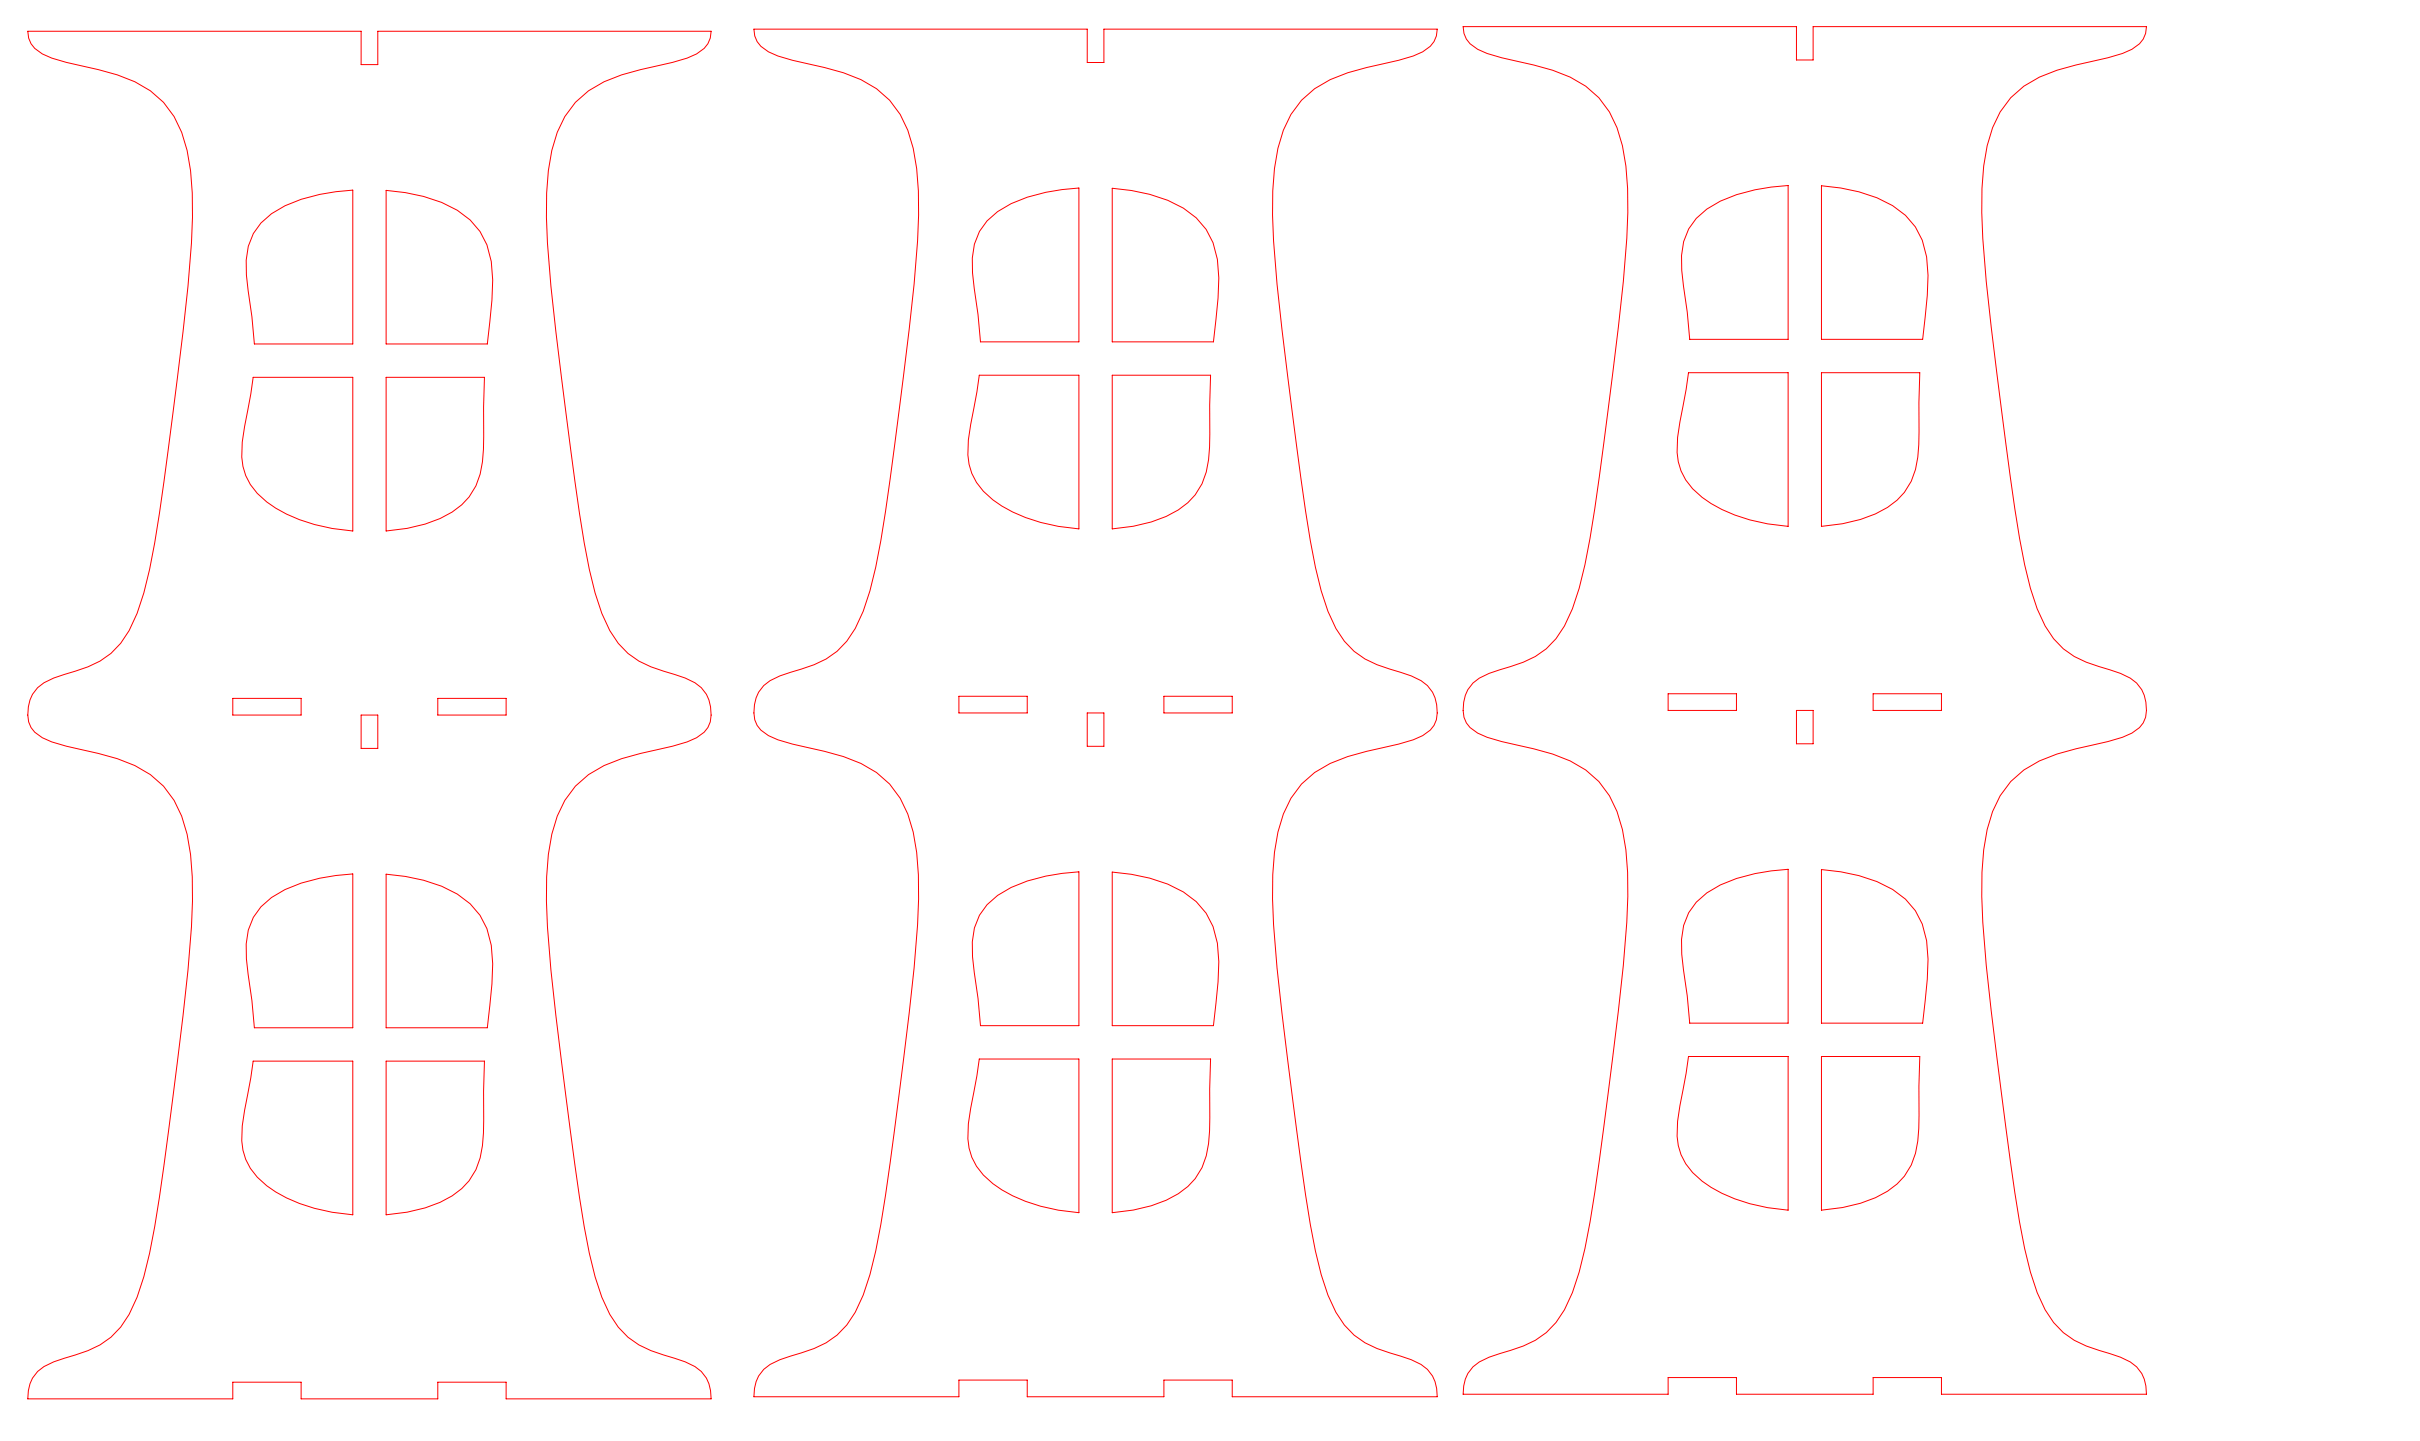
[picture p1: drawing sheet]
<svg xmlns="http://www.w3.org/2000/svg" width="726mm" height="432mm" viewBox="0 0 726 432" stroke-linecap="round" stroke-linejoin="round" font-family="sans-serif">
<g fill="none" stroke="#f00" stroke-width=".3">
<path d="M8.3 9.4h100v10h5v-10h100a7.3 7.3 0 0 1-4.3 6.8l-2.9 1.2-4.3 1.3a109 109 0 0 0-20.6 5.8 26.3 26.3 0 0 0-14 15.2 69.2 69.2 0 0 0-3.3 25.4 484.5 484.5 0 0 0 4.6 48.2l2.6 21a499 499 0 0 0 5.7 36.4l1.7 7.1 2.1 6.1a25.3 25.3 0 0 0 14.7 16 92.8 92.8 0 0 1 13.2 4.8 10.6 10.6 0 0 1 3.9 13.4l-1.1 1.4-2.3 1.7-2.9 1.2-4.3 1.3a108.9 108.9 0 0 0-20.6 5.8 26.3 26.3 0 0 0-14 15.2 69.2 69.2 0 0 0-3.3 25.4 484.5 484.5 0 0 0 4.6 48.2l2.6 21a499 499 0 0 0 5.7 36.4l1.7 7.1 2.1 6.1a25.3 25.3 0 0 0 14.7 16 92.7 92.7 0 0 1 13.2 4.8 10.2 10.2 0 0 1 4.8 9.7h-61.5v-5h-20.5v5h-41v-5h-20.5v5h-61.5a10.6 10.6 0 0 1 7.8-11.1 94.2 94.2 0 0 0 13.9-5.1 25.9 25.9 0 0 0 11.1-14.3 149.3 149.3 0 0 0 6.7-30l4.1-30a896.9 896.9 0 0 0 5.5-51 101.8 101.8 0 0 0-1.3-27.8 28.1 28.1 0 0 0-15.6-20.6 108.9 108.9 0 0 0-20.6-5.8l-4.4-1.3-2.8-1.2a7.8 7.8 0 0 1-4.2-9.3 10.2 10.2 0 0 1 7.6-8.6 94.1 94.1 0 0 0 13.9-5.1 25.9 25.9 0 0 0 11.1-14.3 149.3 149.3 0 0 0 6.7-30l4.1-30a896.9 896.9 0 0 0 5.5-51 101.8 101.8 0 0 0-1.3-27.8 28.1 28.1 0 0 0-15.6-20.6 108.9 108.9 0 0 0-20.6-5.8l-4.4-1.3-2.8-1.2a7.3 7.3 0 0 1-4.4-6.8zM226.2 8.7h100v10h5v-10h100a7.3 7.3 0 0 1-4.4 6.8l-2.8 1.3-4.4 1.3a109 109 0 0 0-20.5 5.8 26.3 26.3 0 0 0-14.1 15.1 69.2 69.2 0 0 0-3.2 25.5 484.5 484.5 0 0 0 4.5 48.2l2.7 21a499 499 0 0 0 5.6 36.3l1.8 7.1 2 6.2a25.3 25.3 0 0 0 14.7 16 92.8 92.8 0 0 1 13.2 4.8 10.6 10.6 0 0 1 3.9 13.4l-1.1 1.4-2.3 1.6-2.8 1.3-4.4 1.3a108.9 108.9 0 0 0-20.5 5.8 26.3 26.3 0 0 0-14.1 15.1 69.2 69.2 0 0 0-3.2 25.5 484.5 484.5 0 0 0 4.5 48.2l2.7 21a499.1 499.1 0 0 0 5.6 36.3l1.8 7.1 2 6.2a25.3 25.3 0 0 0 14.7 16 92.7 92.7 0 0 1 13.2 4.8 10.2 10.2 0 0 1 4.9 9.6h-61.5v-5h-20.5v5h-41v-5h-20.5v5h-61.5a10.6 10.6 0 0 1 7.8-11.1 94.2 94.2 0 0 0 13.8-5 25.9 25.9 0 0 0 11.2-14.3 149.3 149.3 0 0 0 6.7-30.1l4-29.9a896.8 896.8 0 0 0 5.6-51.1 101.8 101.8 0 0 0-1.3-27.7 28.1 28.1 0 0 0-15.7-20.6 108.9 108.9 0 0 0-20.6-5.8l-4.3-1.3-2.9-1.3a7.8 7.8 0 0 1-4.2-9.2 10.2 10.2 0 0 1 7.7-8.7 94.1 94.1 0 0 0 13.8-5 25.9 25.9 0 0 0 11.2-14.3 149.3 149.3 0 0 0 6.7-30.1l4-29.9a896.9 896.9 0 0 0 5.6-51.1 101.8 101.8 0 0 0-1.3-27.7 28.1 28.1 0 0 0-15.7-20.6 109 109 0 0 0-20.6-5.8l-4.3-1.3-2.9-1.3a7.3 7.3 0 0 1-4.3-6.8zM438.9 8h100v10h5v-10h100a7.3 7.3 0 0 1-4.3 6.8l-2.9 1.2-4.3 1.3a109 109 0 0 0-20.6 5.8 26.3 26.3 0 0 0-14 15.2 69.2 69.2 0 0 0-3.3 25.4 484.5 484.5 0 0 0 4.6 48.2l2.6 21a499 499 0 0 0 5.7 36.4l1.7 7.1 2.1 6.1a25.3 25.3 0 0 0 14.7 16 92.8 92.8 0 0 1 13.2 4.8 10.6 10.6 0 0 1 3.9 13.4l-1.1 1.4-2.3 1.7-2.9 1.2-4.3 1.3a108.9 108.9 0 0 0-20.6 5.8 26.3 26.3 0 0 0-14 15.2 69.2 69.2 0 0 0-3.3 25.4 484.5 484.5 0 0 0 4.6 48.2l2.6 21a499.1 499.1 0 0 0 5.7 36.4l1.7 7.1 2.1 6.1a25.3 25.3 0 0 0 14.7 16 92.7 92.7 0 0 1 13.2 4.8 10.2 10.2 0 0 1 4.8 9.7h-61.5v-5h-20.5v5h-41v-5h-20.5v5h-61.5a10.6 10.6 0 0 1 7.8-11.1 94.1 94.1 0 0 0 13.9-5.1 25.9 25.9 0 0 0 11.1-14.3 149.3 149.3 0 0 0 6.7-30l4.1-30a896.9 896.9 0 0 0 5.5-51 101.8 101.8 0 0 0-1.3-27.8 28.1 28.1 0 0 0-15.6-20.6 108.9 108.9 0 0 0-20.6-5.8l-4.4-1.3-2.8-1.2a7.8 7.8 0 0 1-4.2-9.3 10.2 10.2 0 0 1 7.6-8.6 94.1 94.1 0 0 0 13.9-5.1 25.9 25.9 0 0 0 11.1-14.3 149.3 149.3 0 0 0 6.7-30l4.1-30a896.9 896.9 0 0 0 5.5-51 101.8 101.8 0 0 0-1.3-27.8 28.1 28.1 0 0 0-15.6-20.6 108.9 108.9 0 0 0-20.6-5.8l-4.4-1.3-2.8-1.2a7.3 7.3 0 0 1-4.4-6.8zM115.8 57.1a48.9 48.9 0 0 1 21.4 5.9 20.7 20.7 0 0 1 10.2 15.4l.4 5.5-.2 6.1-1.4 13.1h-30.4zM333.7 56.4a48.9 48.9 0 0 1 21.3 6 20.7 20.7 0 0 1 10.2 15.4l.4 5.5-.2 6-1.4 13.2h-30.3zM546.4 55.7a48.9 48.9 0 0 1 21.4 5.9 20.7 20.7 0 0 1 10.2 15.4l.4 5.6-.2 6-1.4 13.1h-30.4zM78.3 66.9a32.6 32.6 0 0 1 17.6-8.6l4.9-.8 5-.5v46.1h-29.5l-.7-8.2-1.7-12.5a19.3 19.3 0 0 1 4.4-15.5zM296.1 66.2a32.6 32.6 0 0 1 17.6-8.5l4.9-.9 5.1-.4v46.1h-29.6l-.7-8.2-1.6-12.5a19.3 19.3 0 0 1 4.3-15.6zM508.9 65.5a32.6 32.6 0 0 1 17.6-8.6l4.9-.8 5-.5v46.1h-29.5l-.7-8.1-1.7-12.5a19.3 19.3 0 0 1 4.4-15.6zM75.9 113.1h29.9v46.1a48.1 48.1 0 0 1-25.8-8.7 17.9 17.9 0 0 1-7.3-18zM115.8 113.1h29.5l-.2 17.7a35 35 0 0 1-2.3 14.9 20.5 20.5 0 0 1-10.8 9.8l-4.4 1.6-5.4 1.3-6.4 .8zM293.8 112.5h29.9v46.1a48.1 48.1 0 0 1-25.8-8.7 17.9 17.9 0 0 1-7.4-18z"/>
<path d="M333.7 112.5h29.5l-.3 17.7a35 35 0 0 1-2.3 14.8 20.5 20.5 0 0 1-10.7 9.8l-4.5 1.7-5.4 1.3-6.3 .8zM506.5 111.7h29.9v46.1a48.1 48.1 0 0 1-25.8-8.7 17.9 17.9 0 0 1-7.3-17.9zM546.4 111.7h29.5l-.2 17.7a35 35 0 0 1-2.3 14.9 20.5 20.5 0 0 1-10.8 9.8l-4.4 1.6-5.4 1.3-6.4 .8zM69.8 209.4h20.5v5h-20.5zM108.3 214.4h5v10h-5zM131.3 209.4h20.5v5h-20.5zM287.7 208.7h20.5v5h-20.5zM326.2 213.7h5v10h-5zM349.2 208.7h20.5v5h-20.5zM500.4 208h20.5v5h-20.5zM538.9 213h5v10h-5zM561.9 208h20.5v5h-20.5z"/>
<path d="M78.3 271.9a32.6 32.6 0 0 1 17.6-8.6l4.9-.8 5-.5v46.1h-29.5l-.7-8.2-1.7-12.5a19.3 19.3 0 0 1 4.4-15.5zM115.8 262.1a48.9 48.9 0 0 1 21.4 5.9 20.7 20.7 0 0 1 10.2 15.4l.4 5.5-.2 6.1-1.4 13.1h-30.4zM296.1 271.2a32.6 32.6 0 0 1 17.6-8.5l4.9-.9 5.1-.4v46.1h-29.6l-.7-8.2-1.6-12.5a19.3 19.3 0 0 1 4.3-15.6zM333.7 261.4a48.9 48.9 0 0 1 21.3 6 20.7 20.7 0 0 1 10.2 15.4l.4 5.5-.2 6-1.4 13.2h-30.3zM508.9 270.5a32.6 32.6 0 0 1 17.6-8.6l4.9-.8 5-.5v46.1h-29.5l-.7-8.1-1.7-12.5a19.3 19.3 0 0 1 4.4-15.6zM546.4 260.7a48.9 48.9 0 0 1 21.4 5.9 20.7 20.7 0 0 1 10.2 15.4l.4 5.6-.2 6-1.4 13.1h-30.4zM75.9 318.1h29.9v46.1a48.1 48.1 0 0 1-25.8-8.7 17.9 17.9 0 0 1-7.3-18zM115.8 318.1h29.5l-.2 17.7a35 35 0 0 1-2.3 14.9 20.5 20.5 0 0 1-10.8 9.8l-4.4 1.6-5.4 1.3-6.4 .8zM293.8 317.5h29.9v46.1a48.1 48.1 0 0 1-25.8-8.7 17.9 17.9 0 0 1-7.4-18zM333.7 317.5h29.5l-.3 17.7a35 35 0 0 1-2.3 14.8 20.5 20.5 0 0 1-10.7 9.8l-4.5 1.7-5.4 1.3-6.3 .8zM506.5 316.7h29.9v46.1a48.1 48.1 0 0 1-25.8-8.7 17.9 17.9 0 0 1-7.3-17.9zM546.4 316.7h29.5l-.2 17.7a35 35 0 0 1-2.3 14.9 20.5 20.5 0 0 1-10.8 9.8l-4.4 1.6-5.4 1.3-6.4 .8z"/>
</g>
</svg>
